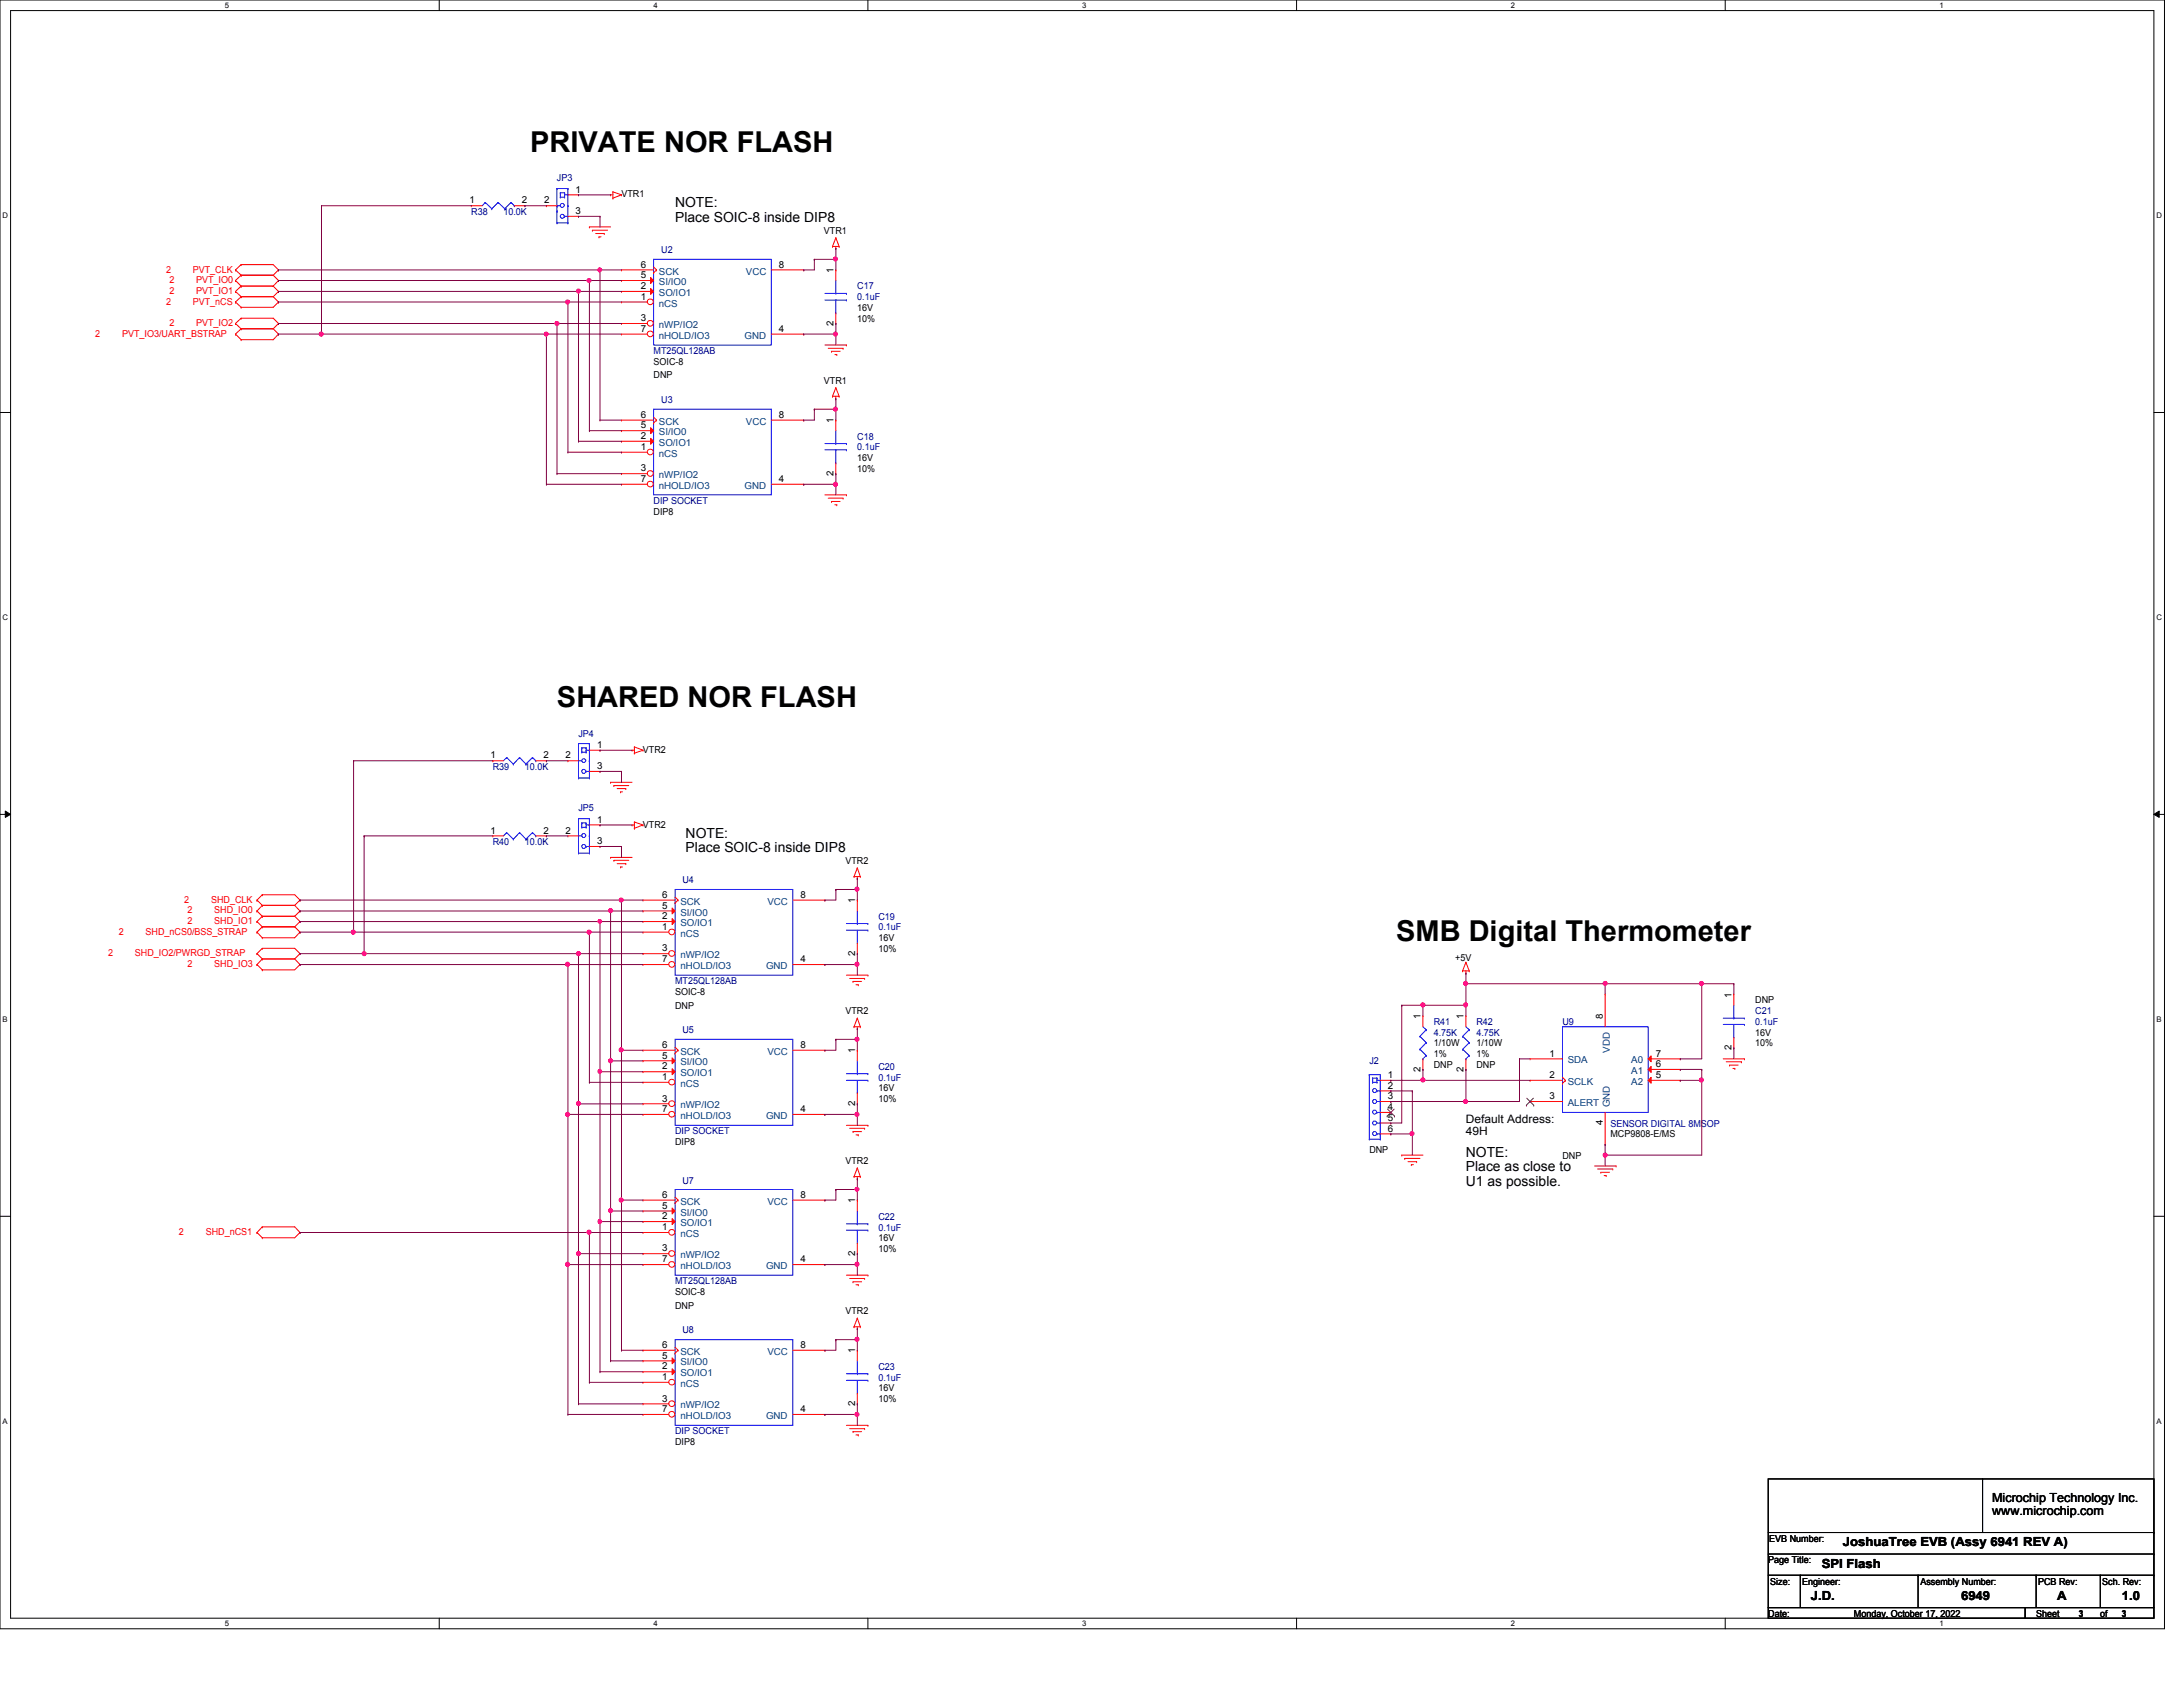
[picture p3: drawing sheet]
<svg xmlns="http://www.w3.org/2000/svg" width="279mm" height="216mm" viewBox="0 0 279 216" stroke-linecap="round" stroke-linejoin="round" font-family="sans-serif">
<defs><g id="words">
<g font-size="3.7">
<text x="67.9" y="19.5">PRIVATE NOR FLASH</text>
<text x="71.3" y="90.5">SHARED NOR FLASH</text>
<text x="178.7" y="120.4">SMB Digital Thermometer</text>
</g>
<g font-size="1.8">
<text x="86.4" y="26.5">NOTE:</text>
<text x="86.4" y="28.4">Place SOIC-8 inside DIP8</text>
<text x="87.8" y="107.2">NOTE:</text>
<text x="87.8" y="109">Place SOIC-8 inside DIP8</text>
<text x="187.6" y="148.1">NOTE:</text>
<text x="187.6" y="149.9">Place as close to</text>
<text x="187.6" y="151.7">U1 as possible.</text>
</g>
<g font-size="1.6">
<text x="235.9" y="197.9">JoshuaTree EVB (Assy 6941 REV A)</text>
<text x="255" y="192.2">Microchip Technology Inc.</text>
<text x="255" y="193.8">www.microchip.com</text>
<text x="233.2" y="200.7">SPI Flash</text>
<text x="231.8" y="204.8">J.D.</text>
<text x="251" y="204.8">6949</text>
<text x="263.3" y="204.8">A</text>
<text x="271.6" y="204.8">1.0</text>
</g>
<g font-size="1.5">
<text x="187.6" y="143.7">Default Address:</text>
<text x="187.6" y="145.2">49H</text>
</g>
<g font-size="1.2" fill="#000080">
<text x="71.3" y="23.2">JP3</text>
<text x="60.3" y="27.5">R38</text>
<text x="64.4" y="27.5">10.0K</text>
<text x="84.6" y="32.4">U2</text>
<text x="109.7" y="37">C17</text>
<text x="109.7" y="38.4">0.1uF</text>
<text x="83.7" y="45.3">MT25QL128AB</text>
<text x="84.6" y="51.6">U3</text>
<text x="109.7" y="56.3">C18</text>
<text x="109.7" y="57.6">0.1uF</text>
<text x="83.7" y="64.5">DIP SOCKET</text>
<text x="74" y="94.3">JP4</text>
<text x="63.1" y="98.5">R39</text>
<text x="67.2" y="98.5">10.0K</text>
<text x="74" y="103.8">JP5</text>
<text x="63.1" y="108.1">R40</text>
<text x="67.2" y="108.1">10.0K</text>
<text x="87.3" y="113">U4</text>
<text x="112.4" y="117.7">C19</text>
<text x="112.4" y="119.1">0.1uF</text>
<text x="86.4" y="125.9">MT25QL128AB</text>
<text x="183.5" y="131.1">R41</text>
<text x="189" y="131.1">R42</text>
<text x="200" y="131.1">U9</text>
<text x="224.7" y="129.8">C21</text>
<text x="224.7" y="131.1">0.1uF</text>
<text x="87.3" y="132.2">U5</text>
<text x="112.4" y="136.9">C20</text>
<text x="175.3" y="136.2">J2</text>
<text x="183.5" y="132.5">4.75K</text>
<text x="189" y="132.5">4.75K</text>
<text x="112.4" y="138.3">0.1uF</text>
<text x="86.4" y="145.2">DIP SOCKET</text>
<text x="206.1" y="144.2">SENSOR DIGITAL 8MSOP</text>
<text x="87.3" y="151.5">U7</text>
<text x="112.4" y="156.1">C22</text>
<text x="112.4" y="157.5">0.1uF</text>
<text x="86.4" y="164.3">MT25QL128AB</text>
<text x="87.3" y="170.6">U8</text>
<text x="112.4" y="175.3">C23</text>
<text x="112.4" y="176.7">0.1uF</text>
<text x="86.4" y="183.6">DIP SOCKET</text>
</g>
<g font-size="1.2">
<text x="60.1" y="26">1</text>
<text x="66.8" y="26">2</text>
<text x="69.6" y="26">2</text>
<text x="73.7" y="24.6">1</text>
<text x="73.7" y="27.4">3</text>
<text x="79.5" y="25.3">VTR1</text>
<text x="105.5" y="29.9">VTR1</text>
<text x="82" y="35.6">5</text>
<text x="82" y="34.2">6</text>
<text x="99.7" y="34.2">8</text>
<text x="106.7" y="34.9" transform="rotate(-90 106.7 34.9)">1</text>
<text x="82" y="37">2</text>
<text x="82" y="38.4">1</text>
<text x="82" y="41.1">3</text>
<text x="106.7" y="41.7" transform="rotate(-90 106.7 41.7)">2</text>
<text x="109.7" y="39.8">16V</text>
<text x="109.7" y="41.2">10%</text>
<text x="82" y="42.5">7</text>
<text x="83.7" y="46.7">SOIC-8</text>
<text x="99.7" y="42.5">4</text>
<text x="82" y="53.5">6</text>
<text x="83.7" y="48.4">DNP</text>
<text x="99.7" y="53.5">8</text>
<text x="105.5" y="49.1">VTR1</text>
<text x="82" y="54.8">5</text>
<text x="82" y="56.2">2</text>
<text x="82" y="57.6">1</text>
<text x="106.7" y="54.1" transform="rotate(-90 106.7 54.1)">1</text>
<text x="109.7" y="59">16V</text>
<text x="82" y="61.7">7</text>
<text x="82" y="60.3">3</text>
<text x="83.7" y="65.9">DIP8</text>
<text x="99.7" y="61.7">4</text>
<text x="106.7" y="60.9" transform="rotate(-90 106.7 60.9)">2</text>
<text x="109.7" y="60.4">10%</text>
<text x="76.4" y="95.7">1</text>
<text x="62.8" y="97.1">1</text>
<text x="69.6" y="97.1">2</text>
<text x="72.4" y="97.1">2</text>
<text x="76.4" y="98.4">3</text>
<text x="82.3" y="96.3">VTR2</text>
<text x="62.8" y="106.7">1</text>
<text x="69.6" y="106.7">2</text>
<text x="72.4" y="106.7">2</text>
<text x="76.4" y="105.3">1</text>
<text x="82.3" y="105.9">VTR2</text>
<text x="76.4" y="108">3</text>
<text x="108.2" y="110.6">VTR2</text>
<text x="84.8" y="116.3">5</text>
<text x="84.8" y="117.6">2</text>
<text x="84.8" y="119">1</text>
<text x="84.8" y="114.9">6</text>
<text x="102.4" y="114.9">8</text>
<text x="109.4" y="115.6" transform="rotate(-90 109.4 115.6)">1</text>
<text x="84.8" y="123.1">7</text>
<text x="84.8" y="121.8">3</text>
<text x="102.4" y="123.1">4</text>
<text x="109.4" y="122.3" transform="rotate(-90 109.4 122.3)">2</text>
<text x="112.4" y="120.4">16V</text>
<text x="112.4" y="121.8">10%</text>
<text x="186.3" y="122.9">+5V</text>
<text x="86.4" y="127.3">SOIC-8</text>
<text x="86.4" y="129.1">DNP</text>
<text x="108.2" y="129.8">VTR2</text>
<text x="181.8" y="130.4" transform="rotate(-90 181.8 130.4)">1</text>
<text x="187.3" y="130.4" transform="rotate(-90 187.3 130.4)">1</text>
<text x="205.1" y="130.4" transform="rotate(-90 205.1 130.4)">8</text>
<text x="221.6" y="127.7" transform="rotate(-90 221.6 127.7)">1</text>
<text x="224.7" y="128.4">DNP</text>
<text x="84.8" y="135.5">5</text>
<text x="84.8" y="136.9">2</text>
<text x="84.8" y="134.1">6</text>
<text x="102.4" y="134.1">8</text>
<text x="109.4" y="134.8" transform="rotate(-90 109.4 134.8)">1</text>
<text x="177.6" y="138">1</text>
<text x="181.8" y="137.2" transform="rotate(-90 181.8 137.2)">2</text>
<text x="183.5" y="133.9">1/10W</text>
<text x="183.5" y="135.3">1%</text>
<text x="183.5" y="136.7">DNP</text>
<text x="187.3" y="137.2" transform="rotate(-90 187.3 137.2)">2</text>
<text x="189" y="133.9">1/10W</text>
<text x="189" y="135.3">1%</text>
<text x="189" y="136.7">DNP</text>
<text x="198.3" y="135.2">1</text>
<text x="198.3" y="138">2</text>
<text x="211.9" y="135.2">7</text>
<text x="211.9" y="136.6">6</text>
<text x="211.9" y="138">5</text>
<text x="221.6" y="134.4" transform="rotate(-90 221.6 134.4)">2</text>
<text x="224.7" y="132.5">16V</text>
<text x="224.7" y="133.9">10%</text>
<text x="84.8" y="142.3">7</text>
<text x="84.8" y="138.2">1</text>
<text x="84.8" y="141">3</text>
<text x="102.4" y="142.3">4</text>
<text x="109.4" y="141.5" transform="rotate(-90 109.4 141.5)">2</text>
<text x="112.4" y="139.7">16V</text>
<text x="112.4" y="141">10%</text>
<text x="177.6" y="139.3">2</text>
<text x="177.6" y="140.7">3</text>
<text x="177.6" y="142.1">4</text>
<text x="177.6" y="143.4">5</text>
<text x="198.3" y="140.7">3</text>
<text x="86.4" y="146.5">DIP8</text>
<text x="108.2" y="149">VTR2</text>
<text x="175.3" y="147.6">DNP</text>
<text x="177.6" y="144.8">6</text>
<text x="200" y="148.3">DNP</text>
<text x="205.1" y="144" transform="rotate(-90 205.1 144)">4</text>
<text x="206.1" y="145.5">MCP9808-E/MS</text>
<text x="84.8" y="154.7">5</text>
<text x="84.8" y="153.3">6</text>
<text x="102.4" y="153.3">8</text>
<text x="109.4" y="154" transform="rotate(-90 109.4 154)">1</text>
<text x="84.8" y="156">2</text>
<text x="84.8" y="161.5">7</text>
<text x="84.8" y="157.4">1</text>
<text x="84.8" y="160.1">3</text>
<text x="102.4" y="161.5">4</text>
<text x="109.4" y="160.7" transform="rotate(-90 109.4 160.7)">2</text>
<text x="112.4" y="158.9">16V</text>
<text x="112.4" y="160.2">10%</text>
<text x="86.4" y="165.7">SOIC-8</text>
<text x="86.4" y="167.5">DNP</text>
<text x="84.8" y="173.9">5</text>
<text x="84.8" y="172.5">6</text>
<text x="102.4" y="172.5">8</text>
<text x="108.2" y="168.2">VTR2</text>
<text x="109.4" y="173.2" transform="rotate(-90 109.4 173.2)">1</text>
<text x="84.8" y="175.3">2</text>
<text x="84.8" y="176.6">1</text>
<text x="84.8" y="179.4">3</text>
<text x="109.4" y="180" transform="rotate(-90 109.4 180)">2</text>
<text x="112.4" y="178.1">16V</text>
<text x="112.4" y="179.5">10%</text>
<text x="84.8" y="180.7">7</text>
<text x="86.4" y="184.9">DIP8</text>
<text x="102.4" y="180.7">4</text>
<text x="226.4" y="197.4">EVB Number:</text>
<text x="226.3" y="200">Page Title:</text>
<text x="226.6" y="202.9">Size:</text>
<text x="230.7" y="202.9">Engineer:</text>
<text x="245.8" y="202.9">Assembly Number:</text>
<text x="260.9" y="202.9">PCB Rev:</text>
<text x="269.1" y="202.9">Sch. Rev:</text>
<text x="226.3" y="206.9">Date:</text>
<text x="237.3" y="206.9">Monday, October 17, 2022</text>
<text x="260.6" y="206.9">Sheet</text>
<text x="266.1" y="206.9">3</text>
<text x="268.8" y="206.9">of</text>
<text x="271.6" y="206.9">3</text>
</g>
<g font-size="1.2" fill="#f00">
<text x="21.3" y="34.9">2</text>
<text x="24.7" y="34.9">PVT_CLK</text>
<text x="21.3" y="39">2</text>
<text x="21.7" y="36.2">2</text>
<text x="21.7" y="37.6">2</text>
<text x="21.7" y="41.7">2</text>
<text x="24.7" y="39">PVT_nCS</text>
<text x="25.1" y="36.2">PVT_IO0</text>
<text x="25.1" y="37.6">PVT_IO1</text>
<text x="25.1" y="41.7">PVT_IO2</text>
<text x="12.2" y="43.1">2</text>
<text x="15.6" y="43.1">PVT_IO3/UART_BSTRAP</text>
<text x="15.2" y="119.6">2</text>
<text x="18.6" y="119.6">SHD_nCS0/BSS_STRAP</text>
<text x="23.6" y="115.5">2</text>
<text x="24" y="116.9">2</text>
<text x="24" y="118.3">2</text>
<text x="27" y="115.5">SHD_CLK</text>
<text x="27.4" y="116.9">SHD_IO0</text>
<text x="27.4" y="118.3">SHD_IO1</text>
<text x="13.8" y="122.4">2</text>
<text x="17.3" y="122.4">SHD_IO2/PWRGD_STRAP</text>
<text x="24" y="123.7">2</text>
<text x="27.4" y="123.7">SHD_IO3</text>
<text x="22.9" y="158">2</text>
<text x="26.3" y="158">SHD_nCS1</text>
</g>
<g font-size="1.2" fill="#004080">
<text x="84.3" y="35.1">SCK</text>
<text x="95.5" y="35.1">VCC</text>
<text x="84.3" y="36.5">SI/IO0</text>
<text x="84.3" y="37.9">SO/IO1</text>
<text x="84.3" y="39.2">nCS</text>
<text x="84.3" y="42">nWP/IO2</text>
<text x="84.3" y="43.3">nHOLD/IO3</text>
<text x="95.3" y="43.3">GND</text>
<text x="84.3" y="55.7">SI/IO0</text>
<text x="84.3" y="57.1">SO/IO1</text>
<text x="84.3" y="58.5">nCS</text>
<text x="84.3" y="54.4">SCK</text>
<text x="95.5" y="54.4">VCC</text>
<text x="84.3" y="62.6">nHOLD/IO3</text>
<text x="84.3" y="61.2">nWP/IO2</text>
<text x="95.3" y="62.6">GND</text>
<text x="87.1" y="117.2">SI/IO0</text>
<text x="87.1" y="118.5">SO/IO1</text>
<text x="87.1" y="119.9">nCS</text>
<text x="87.1" y="115.8">SCK</text>
<text x="98.2" y="115.8">VCC</text>
<text x="87.1" y="124">nHOLD/IO3</text>
<text x="87.1" y="122.6">nWP/IO2</text>
<text x="98" y="124">GND</text>
<text x="87.1" y="136.4">SI/IO0</text>
<text x="87.1" y="137.8">SO/IO1</text>
<text x="87.1" y="135">SCK</text>
<text x="98.2" y="135">VCC</text>
<text x="200.7" y="136.1">SDA</text>
<text x="206" y="134.7" transform="rotate(-90 206 134.7)">VDD</text>
<text x="208.8" y="136.1">A0</text>
<text x="208.8" y="137.5">A1</text>
<text x="87.1" y="143.2">nHOLD/IO3</text>
<text x="87.1" y="139.1">nCS</text>
<text x="87.1" y="141.9">nWP/IO2</text>
<text x="98" y="143.2">GND</text>
<text x="200.7" y="138.9">SCLK</text>
<text x="200.7" y="141.6">ALERT</text>
<text x="206" y="141.7" transform="rotate(-90 206 141.7)">GND</text>
<text x="208.8" y="138.9">A2</text>
<text x="87.1" y="155.6">SI/IO0</text>
<text x="87.1" y="154.2">SCK</text>
<text x="98.2" y="154.2">VCC</text>
<text x="87.1" y="156.9">SO/IO1</text>
<text x="87.1" y="158.3">nCS</text>
<text x="87.1" y="161">nWP/IO2</text>
<text x="87.1" y="162.4">nHOLD/IO3</text>
<text x="98" y="162.4">GND</text>
<text x="87.1" y="173.4">SCK</text>
<text x="98.2" y="173.4">VCC</text>
<text x="87.1" y="174.8">SI/IO0</text>
<text x="87.1" y="176.1">SO/IO1</text>
<text x="87.1" y="177.5">nCS</text>
<text x="87.1" y="181.6">nHOLD/IO3</text>
<text x="87.1" y="180.3">nWP/IO2</text>
<text x="98" y="181.6">GND</text>
</g>
<g font-size="1">
<text x="28.8" y="1">5</text>
<text x="83.7" y="1">4</text>
<text x="138.5" y="1">3</text>
<text x="193.4" y="1">2</text>
<text x="248.2" y="1">1</text>
<text x=".3" y="27.9">D</text>
<text x="276" y="27.9">D</text>
<text x=".3" y="79.4">C</text>
<text x="276" y="79.4">C</text>
<text x=".3" y="130.8">B</text>
<text x="276" y="130.8">B</text>
<text x=".3" y="182.2">A</text>
<text x="276" y="182.2">A</text>
<text x="28.8" y="208.1">5</text>
<text x="83.7" y="208.1">4</text>
<text x="138.5" y="208.1">3</text>
<text x="193.4" y="208.1">2</text>
<text x="248.2" y="208.1">1</text>
</g>
</g></defs>
<path d="M0 0h277v208.4h-277zM1.4 1.4h274.3v205.7h-274.3z" fill="none" stroke="#000" stroke-width=".13"/>
<g fill="#fff">
<path d="M28.8 .1h.5v1.1h-.5z"/>
<path d="M28.8 207.2h.5v1.1h-.5z"/>
</g>
<path d="M56.2 0v1.4M56.2 207.1v1.3" fill="none" stroke="#000" stroke-width=".13"/>
<g fill="#fff">
<path d="M83.7 .1h.5v1.1h-.5z"/>
<path d="M83.7 207.2h.5v1.1h-.5z"/>
</g>
<path d="M111.1 0v1.4M111.1 207.1v1.3" fill="none" stroke="#000" stroke-width=".13"/>
<g fill="#fff">
<path d="M138.5 .1h.6v1.1h-.6z"/>
<path d="M138.5 207.2h.6v1.1h-.6z"/>
</g>
<path d="M165.9 0v1.4M165.9 207.1v1.3" fill="none" stroke="#000" stroke-width=".13"/>
<g fill="#fff">
<path d="M193.4 .1h.5v1.1h-.5z"/>
<path d="M193.4 207.2h.5v1.1h-.5z"/>
</g>
<path d="M220.8 0v1.4M220.8 207.1v1.3" fill="none" stroke="#000" stroke-width=".13"/>
<g fill="#fff">
<path d="M248.2 .1h.6v1.1h-.6z"/>
<path d="M248.2 207.2h.6v1.1h-.6z"/>
<path d="M.3 27.1h.8v1.1h-.8z"/>
<path d="M276 27.1h.7v1.1h-.7z"/>
<path d="M.3 78.5h.8v1.1h-.8z"/>
<path d="M276 78.5h.7v1.1h-.7z"/>
</g>
<path d="M0 52.8h1.4M275.7 52.8h1.3" fill="none" stroke="#000" stroke-width=".13"/>
<g fill="#fff">
<path d="M.3 129.9h.7v1.1h-.7z"/>
<path d="M276 129.9h.6v1.1h-.6z"/>
</g>
<path d="M0 104.2h1.4M.7 103.8l.7 .4-.7 .4zM275.7 104.2l.7-.4v.8zM275.7 104.2h1.3" fill="none" stroke="#000" stroke-width=".13"/>
<path d="M.7 103.8l.7 .4-.7 .4zM275.7 104.2l.7-.4v.8z" fill="#000"/>
<g fill="#fff">
<path d="M.3 181.4h.7v1.1h-.7z"/>
<path d="M276 181.4h.6v1.1h-.6z"/>
</g>
<g fill="none" stroke="#000" stroke-width=".13">
<path d="M0 155.7h1.4M275.7 155.7h1.3M226.3 189.3h49.4v16.4h-49.4zM226.3 198.9h49.4M226.3 196.1h49.4M253.7 189.3h.1M253.7 189.3v6.8M275.7 198.9h.1M275.7 196.1h.1M226.3 205.7h32.9v1.4h-32.9zM226.3 201.6h49.4M230.4 201.6h.1"/>
<path d="M230.4 201.6v4.1M245.5 201.6h.1M245.5 201.6v4.1M259.2 205.7h16.5v1.4h-16.5zM260.6 201.6h.1M260.6 201.6v4.1M268.8 201.6h.1M268.8 201.6v4.1M275.7 201.6h.1"/>
</g>
<g fill="none" stroke="#f00" stroke-width=".13">
<path d="M30.1 34.5h.1M30.1 35.9h.1M30.1 37.3h.1M30.1 38.7h.1M30.1 34.5l.8 .7M30.1 35.9l.8 .7M30.1 37.3l.8 .7M30.1 38.7l.8 .6M30.9 33.9h.1M30.9 35.2h.1M30.9 36.6h.1M30.9 38h.1"/>
<path d="M30.9 39.3h.1M30.9 33.9l-.8 .6M30.9 33.9h4.1l.6 .6M30.9 35.2h4.1M30.9 35.2l-.8 .7M30.9 36.6h4.1M30.9 36.6l-.8 .7M30.9 38h4.1M30.9 38l-.8 .7M35 35.2l.6 .7M35 36.6l.6 .7M35 38l.6 .7"/>
<path d="M35.6 34.5h.1M35.6 35.9h.1M35.6 37.3h.1M35.6 38.7h.1M35.6 34.5l-.6 .7M35.6 35.9l-.6 .7M35.6 37.3l-.6 .7M35.6 38.7l-.6 .6h-4.1M60.3 26.3h.1M60.3 26.3h1.4M65.8 26.3h1.4M67.2 26.3h.1"/>
<path d="M69.9 26.3h.1M69.9 26.3h1.4M72.7 24.9h1.3M72.7 27.7h1.3M74 24.9h.1M74 27.7h.1M75.4 29h.1M75.4 29h2.7M75.8 29.5h.1M75.8 29.5h2M76.2 29.9h1.1M76.7 30.3h.1"/>
<path d="M76.7 30.3h.2M77.3 29.9h.1M78.1 24.9h.1M78.1 24.9h.3M78.4 24.6h.1M78.4 25.4h.1M78.4 24.6v.8M78.4 24.6l1.1 .3M79.5 24.9h.1M79.5 24.9l-1.1 .5M106.6 31.5h.1M106.6 31.5h.8"/>
<path d="M107 31.8h.1M107 30.4h.1M107 31.5v.3M107 30.4l-.4 1.1M107 30.4l.4 1.1M107.4 31.5h.1M30.1 41.4h.1M30.1 42.8h.1M30.1 41.4l.8 .7M30.1 42.8l.8 .7M30.9 40.7h.1M30.9 42.1h.1"/>
<path d="M30.9 43.5h.1M30.9 40.7l-.8 .7M30.9 40.7h4.1l.6 .7M30.9 42.1h4.1M30.9 42.1l-.8 .7M35 42.1l.6 .7M35.6 41.4h.1M35.6 42.8h.1M35.6 41.4l-.6 .7M35.6 42.8l-.6 .7h-4.1M105.6 44.2h2.7M106 44.6h1.9"/>
<path d="M106.4 45h.1M106.4 45h1.1M106.6 50.7h.1M106.6 50.7h.8M106.8 45.4h.3M107 51h.1M107 49.6h.1M107 50.7v.3M107 49.6l-.4 1.1M107 49.6l.4 1.1M107.1 45.4h.1M107.4 50.7h.1"/>
<path d="M107.9 44.6h.1M108.3 44.2h.1M105.6 63.3h2.7M106 63.8h1.9M106.4 64.2h.1M106.4 64.2h1.1M106.8 64.6h.3M107.1 64.6h.1M107.9 63.8h.1M108.3 63.3h.1M72.7 97.4h.1M72.7 97.4h1.3"/>
<path d="M75.4 96h1.4M75.4 98.7h1.4M76.8 96h.1M76.8 98.7h.1M80.9 96h.1M80.9 96h.3M81.2 95.6h.1M81.2 96.4h.1M81.2 95.6v.8M81.2 95.6l1.1 .4M82.3 96h.1M82.3 96l-1.1 .4"/>
<path d="M32.9 115.2h.1M32.9 116.6h.1M32.9 117.9h.1M32.9 119.3h.1M32.9 115.2l.7 .7M32.9 116.6l.7 .7M32.9 117.9l.7 .7M32.9 119.3l.7 .7M33.6 114.5h.1M33.6 115.9h.1M33.6 117.3h.1M33.6 118.6h.1"/>
<path d="M33.6 114.5l-.7 .7M33.6 114.5h4.1l.7 .7M33.6 115.9h4.1M33.6 115.9l-.7 .7M33.6 117.3h4.1M33.6 117.3l-.7 .6M33.6 118.6h4.1M33.6 118.6l-.7 .7M37.7 115.9l.7 .7M37.7 117.3l.7 .6M37.7 118.6l.7 .7M38.4 115.2h.1"/>
<path d="M38.4 116.6h.1M38.4 117.9h.1M38.4 119.3h.1M38.4 115.2l-.7 .7M38.4 116.6l-.7 .7M38.4 117.9l-.7 .7M38.4 119.3l-.7 .7h-4.1M78.1 109.7h.1M78.1 100.1h.1M78.1 109.7h2.8M78.1 100.1h2.8M78.6 110.1h.1"/>
<path d="M78.6 100.5h.1M78.6 110.1h1.9M78.6 100.5h1.9M79 110.5h1.1M79 100.9h1.1M79.4 111h.1M79.4 101.3h.1M79.4 111h.3M79.4 101.3h.3M80.1 110.5h.1M80.1 100.9h.1M80.9 105.6h.1"/>
<path d="M80.9 105.6h.3M81.2 105.2h.1M81.2 106h.1M81.2 105.2v.8M81.2 105.2l1.1 .4M82.3 105.6h.1M82.3 105.6l-1.1 .4M109.3 112.2h.1M109.3 112.2h.8M109.7 112.4h.1M109.7 111.1h.1M109.7 112.2v.2"/>
<path d="M109.7 111.1l-.4 1.1M109.7 111.1l.4 1.1M110.1 112.2h.1M32.9 122h.1M32.9 123.4h.1M32.9 122l.7 .7M32.9 123.4l.7 .7M33.6 121.4h.1M33.6 122.7h.1M33.6 124.1h.1M33.6 120h.1M33.6 121.4h4.1l.7 .6"/>
<path d="M33.6 121.4l-.7 .6M33.6 122.7h4.1M33.6 122.7l-.7 .7M37.7 122.7l.7 .7M38.4 122h.1M38.4 123.4h.1M38.4 122l-.7 .7M38.4 123.4l-.7 .7h-4.1M108.3 124.8h2.8M108.8 125.2h1.9M109.2 125.6h.1M109.2 125.6h1.1"/>
<path d="M109.3 131.4h.1M109.3 131.4h.8M109.6 126h.3M109.7 131.7h.1M109.7 130.3h.1M109.7 131.4v.3M109.7 130.3l-.4 1.1M109.7 130.3l.4 1.1M109.9 126h.1M110.1 131.4h.1M110.7 125.2h.1M111.1 124.8h.1"/>
<path d="M187.2 124.2h.1M187.2 124.2h.8M187.6 124.5h.1M187.6 123.1h.1M187.6 124.2v.3M187.6 123.1l-.4 1.1M187.6 123.1l.4 1.1M188 124.2h.1M220.6 135.5h2.7M220.9 135.9h2M221.4 136.3h.1M221.4 136.3h1.1"/>
<path d="M221.8 136.7h.2M221.9 127.3h.1M221.9 134.1h.1M221.9 127.3v1.4M221.9 132.8v1.3M222 136.7h.1M222.9 135.9h.1M223.3 135.5h.1M32.9 157.7h.1M32.9 157.7l.7 .7M33.6 157h.1M33.6 158.4h.1"/>
<path d="M33.6 157l-.7 .7M33.6 157h4.1l.7 .7M38.4 157.7h.1M38.4 157.7l-.7 .7h-4.1M108.3 144h2.8M108.8 144.4h1.9M109.2 144.8h.1M109.2 144.8h1.1M109.3 150.6h.1M109.3 150.6h.8M109.6 145.2h.3M109.7 150.9h.1"/>
<path d="M109.7 149.5h.1M109.7 150.6v.3M109.7 149.5l-.4 1.1M109.7 149.5l.4 1.1M109.9 145.2h.1M110.1 150.6h.1M110.7 144.4h.1M111.1 144h.1M179.4 147.8h.1M179.4 147.8h2.7M179.8 148.3h.1M179.8 148.3h1.9"/>
<path d="M180.2 148.7h1.1M180.6 149.1h.1M180.6 149.1h.3M181.3 148.7h.1M204.1 149.2h2.7M204.5 149.6h1.9M204.9 150h.1M204.9 150h1.1M205.3 150.5h.3M205.6 150.5h.1M206.4 149.6h.1M206.8 149.2h.1"/>
<path d="M108.3 163.2h2.8M108.8 163.6h1.9M109.2 164h.1M109.2 164h1.1M109.3 169.8h.1M109.3 169.8h.8M109.6 164.4h.3M109.7 170.1h.1M109.7 168.7h.1M109.7 169.8v.3M109.7 168.7l-.4 1.1M109.7 168.7l.4 1.1"/>
<path d="M109.9 164.4h.1M110.1 169.8h.1M110.7 163.6h.1M111.1 163.2h.1M108.3 182.4h2.8M108.8 182.8h1.9M109.2 183.2h.1M109.2 183.2h1.1M109.6 183.6h.3M109.9 183.6h.1M110.7 182.8h.1M111.1 182.4h.1"/>
</g>
<g fill="none" stroke="#00f" stroke-width=".13">
<path d="M62.1 25.9h.1M62.1 25.9l-.4 .4M62.1 25.9l.8 .8M62.9 26.7h.1M63.8 25.9h.1M63.8 25.9l-.9 .8M63.8 25.9l.8 .8M64.6 26.7h.1M65.4 25.9h.1M65.4 25.9l-.8 .8M65.4 25.9l.4 .4M65.8 26.3h.1"/>
<path d="M71.3 24.1h.1M71.3 28.5h.1M71.3 27h.1M71.3 26.3h.1M71.3 24.1h1.4M71.3 24.1v4.4M71.3 28.5h1.4M71.3 26.3h.4M71.7 25.2h.1M71.7 24.7h.1M71.7 24.7h.6M71.7 25.2h.6"/>
<path d="M71.7 24.7v.5M72.3 24.7h.1M72.3 25.2h.1M72.3 27.7h.1M72.3 24.9h.4M72.3 24.7v.5M72.3 27.7h.4M72.7 24.1h.1M72.7 28.5h.1M72.7 26.3h.1M72.7 24.9h.1M72.7 24.1v4.4"/>
<path d="M83.7 33.2h15v11h-15zM74 95.2h.1M74 99.6h.1M74 98h.1M74 97.4h.1M74 95.2h1.4M74 95.2v4.4M74 99.6h1.4M74 97.4h.5M74.5 96.3h.1M74.5 95.7h.1M74.5 95.7h.5"/>
<path d="M74.5 96.3h.5M74.5 95.7v.6M75 95.7h.1M75 96.3h.1M75 98.7h.1M75 96h.4M75 95.7v.6M75 98.7h.4M75.4 95.2h.1M75.4 99.6h.1M75.4 97.4h.1M75.4 96h.1"/>
<path d="M75.4 95.2v4.4M220.6 130.3h2.7M220.6 131.1h2.7M221.9 132.8h.1M221.9 130.3h.1M221.9 128.7v1.6M221.9 131.1v1.7M223.3 130.3h.1M223.3 131.1h.1"/>
<circle cx="72" cy="27.7" r=".26"/>
<circle cx="72" cy="26.3" r=".26"/>
<circle cx="74.7" cy="98.7" r=".26"/>
<circle cx="74.7" cy="97.3" r=".25"/>
</g>
<path d="M83.3 35.5l.4 .4-.4 .4z" fill="#f00"/>
<path d="M79.5 35.9h.1M79.5 35.9h4.2M83.3 35.5l.4 .4-.4 .4z" fill="none" stroke="#f00" stroke-width=".13"/>
<path d="M83.3 36.9l.4 .4-.4 .4z" fill="#f00"/>
<path d="M79.5 37.3h.1M79.5 37.3h4.2M83.3 36.9l.4 .4-.4 .4z" fill="none" stroke="#f00" stroke-width=".13"/>
<circle cx="83.2" cy="42.7" r=".37" fill="#fff"/>
<g fill="none" stroke="#f00" stroke-width=".13">
<path d="M98.7 34.5h4.2M102.9 34.5h.1M79.5 42.8h.1M79.5 42.8h3.3M98.7 42.8h4.2M102.9 42.8h.1"/>
<circle cx="83.2" cy="42.7" r=".37"/>
</g>
<circle cx="83.2" cy="38.6" r=".37" fill="#fff"/>
<g fill="none" stroke="#f00" stroke-width=".13">
<path d="M79.5 38.7h.1M79.5 34.5h.1M79.5 38.7h3.3M79.5 34.5h4.2M83.7 34.9h.1M83.7 34.2l.3 .3M84 34.5h.1M84 34.5l-.3 .4"/>
<circle cx="83.2" cy="38.6" r=".37"/>
</g>
<circle cx="83.2" cy="41.4" r=".37" fill="#fff"/>
<g fill="none" stroke="#f00" stroke-width=".13">
<path d="M79.5 41.4h.1M79.5 41.4h3.3"/>
<circle cx="83.2" cy="41.4" r=".37"/>
</g>
<path d="M83.7 52.4h15v10.9h-15z" fill="none" stroke="#00f" stroke-width=".13"/>
<path d="M83.3 54.7l.4 .4-.4 .4z" fill="#f00"/>
<path d="M79.5 55.1h.1M79.5 55.1h4.2M83.3 54.7l.4 .4-.4 .4z" fill="none" stroke="#f00" stroke-width=".13"/>
<path d="M83.3 56.1l.4 .4-.4 .4z" fill="#f00"/>
<path d="M79.5 56.5h.1M79.5 56.5h4.2M83.3 56.1l.4 .4-.4 .4z" fill="none" stroke="#f00" stroke-width=".13"/>
<circle cx="83.2" cy="61.9" r=".37" fill="#fff"/>
<g fill="none" stroke="#f00" stroke-width=".13">
<path d="M98.7 53.8h4.2M102.9 53.8h.1M79.5 62h.1M79.5 62h3.3M98.7 62h4.2M102.9 62h.1"/>
<circle cx="83.2" cy="61.9" r=".37"/>
</g>
<circle cx="83.2" cy="57.8" r=".37" fill="#fff"/>
<g fill="none" stroke="#f00" stroke-width=".13">
<path d="M79.5 57.9h.1M79.5 53.8h.1M79.5 57.9h3.3M79.5 53.8h4.2M83.7 54.1h.1M83.7 53.4l.3 .4M84 53.8h.1M84 53.8l-.3 .3"/>
<circle cx="83.2" cy="57.8" r=".37"/>
</g>
<circle cx="83.2" cy="60.6" r=".37" fill="#fff"/>
<g fill="none" stroke="#f00" stroke-width=".13">
<path d="M79.5 60.6h.1M79.5 60.6h3.3M63.1 97.4h.1M63.1 97.4h1.3M68.6 97.4h1.3M69.9 97.4h.1M195.8 135.5h.1M195.8 138.3h.1M195.8 135.5h4.2M195.8 138.3h4.2M200 138.6h.1M200 137.9l.4 .4"/>
<path d="M200.4 138.3h.1M200.4 138.3l-.4 .3M205.4 127.3h.1M205.4 127.3v4.1M195.8 141h.1M195.8 141h4.2M205.4 146.5h.1M205.4 142.4v4.1"/>
<circle cx="83.2" cy="60.6" r=".37"/>
</g>
<g fill="none" stroke="#00f" stroke-width=".13">
<path d="M64.9 96.9h.1M64.9 96.9l-.5 .5M64.9 96.9l.8 .9M65.7 97.8h.1M66.5 96.9h.1M66.5 96.9l-.8 .9M66.5 96.9l.8 .9M67.3 97.8h.1M68.2 96.9h.1M68.2 96.9l-.9 .9M68.2 96.9l.4 .5M68.6 97.4h.1"/>
<path d="M200 131.4h10.9v11h-10.9z"/>
</g>
<path d="M195.4 141.4h.1M195.4 140.5l.9 .9M196.3 140.5l-.9 .9M196.3 141.4h.1" fill="none" stroke="#804000" stroke-width=".13"/>
<path d="M210.9 135.5l.4-.4v.8z" fill="#f00"/>
<path d="M210.9 135.5l.4-.4v.8zM210.9 135.5h4.2M215.1 135.5h.1" fill="none" stroke="#f00" stroke-width=".13"/>
<path d="M210.9 136.9l.4-.4v.7z" fill="#f00"/>
<path d="M210.9 136.9l.4-.4v.7zM210.9 136.9h4.2M215.1 136.9h.1" fill="none" stroke="#f00" stroke-width=".13"/>
<path d="M210.9 138.3l.4-.4v.7z" fill="#f00"/>
<path d="M107 53.8h.1M107 53.8v1.3M107 59.2v1.4M107 60.6h.1M210.9 138.3l.4-.4v.7zM210.9 138.3h4.2M215.1 138.3h.1" fill="none" stroke="#f00" stroke-width=".13"/>
<path d="M105.6 56.8h2.7M105.6 57.6h2.7M107 59.2h.1M107 56.8h.1M107 55.1v1.7M107 57.6v1.6M108.3 56.8h.1M108.3 57.6h.1M86.4 152.2h15.1v11h-15.1z" fill="none" stroke="#00f" stroke-width=".13"/>
<path d="M86 154.6l.4 .4-.4 .4z" fill="#f00"/>
<path d="M82.3 155h.1M82.3 155h4.1M86 154.6l.4 .4-.4 .4z" fill="none" stroke="#f00" stroke-width=".13"/>
<path d="M86 156l.4 .3-.4 .4z" fill="#f00"/>
<path d="M82.3 156.3h.1M82.3 156.3h4.1M86 156l.4 .3-.4 .4z" fill="none" stroke="#f00" stroke-width=".13"/>
<circle cx="86" cy="161.8" r=".37" fill="#fff"/>
<g fill="none" stroke="#f00" stroke-width=".13">
<path d="M101.5 153.6h4.1M105.6 153.6h.1M82.3 161.8h.1M82.3 161.8h3.3M101.5 161.8h4.1M105.6 161.8h.1"/>
<circle cx="86" cy="161.8" r=".37"/>
</g>
<circle cx="86" cy="157.7" r=".37" fill="#fff"/>
<g fill="none" stroke="#f00" stroke-width=".13">
<path d="M82.3 157.7h.1M82.3 153.6h.1M82.3 157.7h3.3M82.3 153.6h4.1M86.4 154h.1M86.4 153.2l.4 .4M86.8 153.6h.1M86.8 153.6l-.4 .4"/>
<circle cx="86" cy="157.7" r=".37"/>
</g>
<circle cx="86" cy="160.4" r=".37" fill="#fff"/>
<g fill="none" stroke="#f00" stroke-width=".13">
<path d="M82.3 160.4h.1M82.3 160.4h3.3"/>
<circle cx="86" cy="160.4" r=".37"/>
</g>
<path d="M86.4 133h15.1v11h-15.1z" fill="none" stroke="#00f" stroke-width=".13"/>
<path d="M86 135.4l.4 .4-.4 .3z" fill="#f00"/>
<path d="M82.3 135.8h.1M82.3 135.8h4.1M86 135.4l.4 .4-.4 .3z" fill="none" stroke="#f00" stroke-width=".13"/>
<path d="M86 136.8l.4 .4-.4 .3z" fill="#f00"/>
<path d="M82.3 137.2h.1M82.3 137.2h4.1M86 136.8l.4 .4-.4 .3z" fill="none" stroke="#f00" stroke-width=".13"/>
<circle cx="86" cy="142.6" r=".37" fill="#fff"/>
<g fill="none" stroke="#f00" stroke-width=".13">
<path d="M101.5 134.4h4.1M105.6 134.4h.1M82.3 142.6h.1M82.3 142.6h3.3M101.5 142.6h4.1M105.6 142.6h.1"/>
<circle cx="86" cy="142.6" r=".37"/>
</g>
<circle cx="86" cy="138.5" r=".37" fill="#fff"/>
<g fill="none" stroke="#f00" stroke-width=".13">
<path d="M82.3 138.5h.1M82.3 134.4h.1M82.3 138.5h3.3M82.3 134.4h4.1M86.4 134.8h.1M86.4 134l.4 .4M86.8 134.4h.1M86.8 134.4l-.4 .4"/>
<circle cx="86" cy="138.5" r=".37"/>
</g>
<circle cx="86" cy="141.2" r=".37" fill="#fff"/>
<g fill="none" stroke="#f00" stroke-width=".13">
<path d="M82.3 141.3h.1M82.3 141.3h3.3"/>
<circle cx="86" cy="141.2" r=".37"/>
</g>
<path d="M86.4 171.4h15.1v11h-15.1z" fill="none" stroke="#00f" stroke-width=".13"/>
<path d="M86 173.8l.4 .4-.4 .3z" fill="#f00"/>
<path d="M82.3 174.2h.1M82.3 174.2h4.1M86 173.8l.4 .4-.4 .3z" fill="none" stroke="#f00" stroke-width=".13"/>
<path d="M86 175.2l.4 .4-.4 .3z" fill="#f00"/>
<path d="M82.3 175.6h.1M82.3 175.6h4.1M86 175.2l.4 .4-.4 .3z" fill="none" stroke="#f00" stroke-width=".13"/>
<circle cx="86" cy="181" r=".37" fill="#fff"/>
<g fill="none" stroke="#f00" stroke-width=".13">
<path d="M101.5 172.8h4.1M105.6 172.8h.1M82.3 181h.1M82.3 181h3.3M101.5 181h4.1M105.6 181h.1"/>
<circle cx="86" cy="181" r=".37"/>
</g>
<circle cx="86" cy="176.9" r=".37" fill="#fff"/>
<g fill="none" stroke="#f00" stroke-width=".13">
<path d="M82.3 176.9h.1M82.3 172.8h.1M82.3 176.9h3.3M82.3 172.8h4.1M86.4 173.2h.1M86.4 172.4l.4 .4M86.8 172.8h.1M86.8 172.8l-.4 .4"/>
<circle cx="86" cy="176.9" r=".37"/>
</g>
<circle cx="86" cy="179.6" r=".37" fill="#fff"/>
<g fill="none" stroke="#f00" stroke-width=".13">
<path d="M82.3 179.7h.1M82.3 179.7h3.3"/>
<circle cx="86" cy="179.6" r=".37"/>
</g>
<path d="M86.4 113.8h15.1v11h-15.1z" fill="none" stroke="#00f" stroke-width=".13"/>
<path d="M86 116.2l.4 .4-.4 .4z" fill="#f00"/>
<path d="M82.3 116.6h.1M82.3 116.6h4.1M86 116.2l.4 .4-.4 .4z" fill="none" stroke="#f00" stroke-width=".13"/>
<path d="M86 117.6l.4 .3-.4 .4z" fill="#f00"/>
<path d="M82.3 117.9h.1M82.3 117.9h4.1M86 117.6l.4 .3-.4 .4z" fill="none" stroke="#f00" stroke-width=".13"/>
<circle cx="86" cy="123.4" r=".37" fill="#fff"/>
<g fill="none" stroke="#f00" stroke-width=".13">
<path d="M101.5 115.2h4.1M105.6 115.2h.1M82.3 123.4h.1M82.3 123.4h3.3M101.5 123.4h4.1M105.6 123.4h.1"/>
<circle cx="86" cy="123.4" r=".37"/>
</g>
<circle cx="86" cy="119.3" r=".37" fill="#fff"/>
<g fill="none" stroke="#f00" stroke-width=".13">
<path d="M82.3 119.3h.1M82.3 115.2h.1M82.3 119.3h3.3M82.3 115.2h4.1M86.4 115.6h.1M86.4 114.8l.4 .4M86.8 115.2h.1M86.8 115.2l-.4 .4"/>
<circle cx="86" cy="119.3" r=".37"/>
</g>
<circle cx="86" cy="122" r=".37" fill="#fff"/>
<g fill="none" stroke="#f00" stroke-width=".13">
<path d="M107 34.5h.1M107 34.5v1.4M107 41.4h.1M107 40v1.4M63.1 107h.1M63.1 107h1.3M68.6 107h1.3M69.9 107h.1M72.7 107h.1M72.7 107h1.3M75.4 105.6h1.4M75.4 108.3h1.4"/>
<path d="M76.8 105.6h.1M76.8 108.3h.1M109.7 115.2h.1M109.7 115.2v1.4M82.3 122h.1M82.3 122h3.3M109.7 122h.1M109.7 134.4h.1M109.7 120.7v1.3M109.7 134.4v1.4M109.7 139.9v1.4M176.7 138.3h1.3"/>
<path d="M176.7 139.6h1.3M178 138.3h.1M178 139.6h.1M182.1 130h.1M182.1 136.9h.1M182.1 130v1.4M182.1 135.5v1.4M187.6 130h.1M187.6 136.9h.1M187.6 130v1.4M187.6 135.5v1.4M109.7 153.6h.1"/>
<path d="M109.7 141.3h.1M109.7 153.6v1.4M109.7 159.1v1.3M176.7 141h1.3M176.7 142.4h1.3M176.7 143.7h1.3M176.7 145.1h1.3M178 141h.1M178 142.4h.1M178 143.7h.1M178 145.1h.1M109.7 160.4h.1"/>
<path d="M109.7 172.8h.1M109.7 179.7h.1M109.7 172.8v1.4M109.7 178.3v1.4"/>
<circle cx="86" cy="122" r=".37"/>
</g>
<g fill="none" stroke="#00f" stroke-width=".13">
<path d="M105.6 37.5h2.7M105.6 38.4h2.7M107 37.5h.1M107 35.9v1.6M107 38.4v1.6M108.3 37.5h.1M108.3 38.4h.1M107 40h.1M64.9 106.6h.1M64.9 106.6l-.5 .4M64.9 106.6l.8 .8M65.7 107.4h.1"/>
<path d="M66.5 106.6h.1M66.5 106.6l-.8 .8M66.5 106.6l.8 .8M67.3 107.4h.1M68.2 106.6h.1M68.2 106.6l-.9 .8M68.2 106.6l.4 .4M68.6 107h.1M74 104.8h.1M74 109.2h.1M74 107.7h.1M74 107h.1"/>
<path d="M74 104.8h1.4M74 104.8v4.4M74 109.2h1.4M74 107h.5M74.5 105.9h.1M74.5 105.3h.1M74.5 105.3h.5M74.5 105.9h.5M74.5 105.3v.6M75 105.3h.1M75 105.9h.1M75 108.3h.1"/>
<path d="M75 105.6h.4M75 105.3v.6M75 108.3h.4M75.4 104.8h.1M75.4 109.2h.1M75.4 107h.1M75.4 105.6h.1M75.4 104.8v4.4M108.3 118.2h2.8M108.3 119h2.8M109.7 118.2h.1M109.7 116.6v1.6"/>
<path d="M109.7 119v1.7M111.1 118.2h.1M111.1 119h.1M108.3 138.3h2.8M108.3 137.4h2.8M109.7 120.7h.1M109.7 139.9h.1M109.7 137.4h.1M109.7 135.8v1.6M109.7 138.3v1.6M111.1 137.4h.1M111.1 138.3h.1"/>
<path d="M175.3 137.5h.1M175.3 137.5h1.4v8.3M175.3 137.5v8.3M175.7 138h.1M175.7 138.5h.1M175.7 138h.5M175.7 138v.5M175.7 138.5h.5M176.2 139.6h.1M176.2 138h.1M176.2 138.5h.1M176.2 139.6h.5"/>
<path d="M176.2 138.3h.5M176.2 138v.5M176.7 138.3h.1M181.7 132.6h.1M181.7 134.3h.1M181.7 132.6l.8 .8M181.7 134.3l.8 .8M182.1 135.5h.1M182.1 131.4l.4 .4M182.5 131.8h.1M182.5 133.4h.1M182.5 135.1h.1"/>
<path d="M182.5 131.8l-.8 .8M182.5 133.4l-.8 .9M182.5 135.1l-.4 .4M187.2 132.6h.1M187.2 134.3h.1M187.2 132.6l.8 .8M187.2 134.3l.8 .8M187.6 135.5h.1M187.6 131.4l.4 .4M188 131.8h.1M188 133.4h.1M188 135.1h.1"/>
<path d="M188 131.8l-.8 .8M188 133.4l-.8 .9M188 135.1l-.4 .4M108.3 156.6h2.8M108.3 157.4h2.8M109.7 159.1h.1M109.7 156.6h.1M109.7 155v1.6M109.7 157.4v1.7M111.1 156.6h.1M111.1 157.4h.1M175.3 145.8h.1"/>
<path d="M175.3 145.8h1.4M176.2 142.4h.1M176.2 145.1h.1M176.2 143.7h.5M176.2 142.4h.5M176.2 141h.5M176.2 145.1h.5M176.7 143.7h.1M176.7 141h.1M176.7 145.8h.1M108.3 175.8h2.8M108.3 176.7h2.8"/>
<path d="M109.7 178.3h.1M109.7 175.8h.1M109.7 174.2v1.6M109.7 176.7v1.6M111.1 175.8h.1M111.1 176.7h.1"/>
<circle cx="74.7" cy="106.9" r=".26"/>
<circle cx="74.7" cy="108.3" r=".26"/>
<circle cx="175.9" cy="139.6" r=".26"/>
<circle cx="175.9" cy="145.1" r=".26"/>
<circle cx="175.9" cy="141" r=".26"/>
<circle cx="175.9" cy="142.3" r=".26"/>
<circle cx="175.9" cy="143.7" r=".26"/>
</g>
<path d="M177.5 142.8h.1M177.6 141.9l.9 .9M178.4 141.9l-.9 .9M178.5 142.8h.1" fill="none" stroke="#804000" stroke-width=".13"/>
<g fill="none" stroke="#800040" stroke-width=".13">
<path d="M67.2 26.3h.1M67.2 26.3h2.7M74 24.9h.1M74 27.7h.1M74 24.9h4.1M74 27.7h2.8M76.8 27.7h.1M76.8 27.7v1.3M102.9 42.8h.1M102.9 42.8h4.1M69.9 97.4h.1M69.9 97.4h2.8"/>
<path d="M76.8 96h.1M76.8 98.7h.1M76.8 96h4.1M76.8 98.7h2.7M79.5 98.7h.1M79.5 98.7v1.4M69.9 107h.1M69.9 107h2.8M76.8 105.6h.1M76.8 108.3h.1M76.8 105.6h4.1M76.8 108.3h2.7"/>
<path d="M79.5 108.3h.1M79.5 108.3v1.4"/>
</g>
<circle cx="106.9" cy="42.8" r=".26" fill="#f0f"/>
<circle cx="106.9" cy="42.8" r=".26" fill="none" stroke="#f0f" stroke-width=".13"/>
<path d="M102.9 34.5h.1M104.2 33.2h.1M104.2 33.2v1.3h-1.3M104.2 33.2h2.8M107 42.8h.1M107 41.4h.1M107 41.4v2.8" fill="none" stroke="#800040" stroke-width=".13"/>
<circle cx="106.9" cy="33.1" r=".26" fill="#f0f"/>
<circle cx="106.9" cy="33.1" r=".26" fill="none" stroke="#f0f" stroke-width=".13"/>
<path d="M107 33.2h.1M107 31.8h.1M107 31.8v2.7M105.6 123.4h.1M105.6 123.4h4.1M109.7 123.4h.1M109.7 122h.1M109.7 122v2.8" fill="none" stroke="#800040" stroke-width=".13"/>
<circle cx="109.7" cy="123.4" r=".26" fill="#f0f"/>
<circle cx="109.7" cy="123.4" r=".26" fill="none" stroke="#f0f" stroke-width=".13"/>
<path d="M105.6 115.2h.1M105.6 115.2h1.4M109.7 112.4h.1M109.7 112.4v1.4" fill="none" stroke="#800040" stroke-width=".13"/>
<circle cx="109.7" cy="113.8" r=".26" fill="#f0f"/>
<circle cx="109.7" cy="113.8" r=".26" fill="none" stroke="#f0f" stroke-width=".13"/>
<path d="M35.6 34.5h.1M35.6 35.9h.1M35.6 34.5h41.2M35.6 35.9h39.8M107 113.8h.1M107 113.8h2.7M107 113.8v1.4M109.7 113.8h.1M109.7 113.8v1.4" fill="none" stroke="#800040" stroke-width=".13"/>
<circle cx="75.4" cy="35.9" r=".26" fill="#f0f"/>
<circle cx="75.4" cy="35.9" r=".26" fill="none" stroke="#f0f" stroke-width=".13"/>
<path d="M35.6 37.3h.1M35.6 37.3h38.4M35.6 41.4h.1M35.6 41.4h35.7" fill="none" stroke="#800040" stroke-width=".13"/>
<circle cx="71.3" cy="41.4" r=".26" fill="#f0f"/>
<circle cx="71.3" cy="41.4" r=".26" fill="none" stroke="#f0f" stroke-width=".13"/>
<path d="M35.6 38.7h.1M35.6 38.7h37.1M35.6 42.8h.1M35.6 42.8h5.5M38.4 115.2h.1M38.4 115.2h41.1" fill="none" stroke="#800040" stroke-width=".13"/>
<circle cx="79.5" cy="115.2" r=".26" fill="#f0f"/>
<circle cx="79.5" cy="115.2" r=".26" fill="none" stroke="#f0f" stroke-width=".13"/>
<path d="M38.4 116.6h.1M38.4 116.6h39.7" fill="none" stroke="#800040" stroke-width=".13"/>
<circle cx="78.1" cy="116.5" r=".26" fill="#f0f"/>
<circle cx="78.1" cy="116.5" r=".26" fill="none" stroke="#f0f" stroke-width=".13"/>
<path d="M38.4 117.9h.1M38.4 117.9h38.4" fill="none" stroke="#800040" stroke-width=".13"/>
<path d="M76.6 117.7h.3l.1 .2-.1 .2-.1 .1-.2-.1z" fill-rule="evenodd" fill="#f0f"/>
<path d="M76.6 117.7h.3l.1 .2-.1 .2-.1 .1-.2-.1z" fill="none" stroke="#f0f" stroke-width=".13"/>
<path d="M38.4 122h.1M38.4 123.4h.1M38.4 122h8.2M38.4 123.4h34.3" fill="none" stroke="#800040" stroke-width=".13"/>
<circle cx="72.6" cy="123.4" r=".26" fill="#f0f"/>
<circle cx="72.6" cy="123.4" r=".26" fill="none" stroke="#f0f" stroke-width=".13"/>
<path d="M45.3 119.3h.1M45.3 119.3h30.1" fill="none" stroke="#800040" stroke-width=".13"/>
<circle cx="75.4" cy="119.3" r=".26" fill="#f0f"/>
<circle cx="75.4" cy="119.3" r=".26" fill="none" stroke="#f0f" stroke-width=".13"/>
<path d="M38.4 119.3h.1M38.4 119.3h6.9M38.4 157.7h.1M38.4 157.7h37" fill="none" stroke="#800040" stroke-width=".13"/>
<circle cx="75.4" cy="157.7" r=".26" fill="#f0f"/>
<circle cx="75.4" cy="157.7" r=".26" fill="none" stroke="#f0f" stroke-width=".13"/>
<path d="M41.1 26.3h.1M41.1 26.3h19.2M41.1 26.3v16.5" fill="none" stroke="#800040" stroke-width=".13"/>
<circle cx="41.1" cy="42.8" r=".26" fill="#f0f"/>
<circle cx="41.1" cy="42.8" r=".26" fill="none" stroke="#f0f" stroke-width=".13"/>
<path d="M41.1 42.8h.1M41.1 42.8h28.8M45.3 97.4h.1M45.3 97.4h17.8M45.3 97.4v21.9" fill="none" stroke="#800040" stroke-width=".13"/>
<circle cx="45.2" cy="119.3" r=".26" fill="#f0f"/>
<circle cx="45.2" cy="119.3" r=".26" fill="none" stroke="#f0f" stroke-width=".13"/>
<path d="M46.6 107h.1M46.6 107h16.5M46.6 107v15M46.6 122h.1M46.6 122h27.4" fill="none" stroke="#800040" stroke-width=".13"/>
<circle cx="74" cy="122" r=".26" fill="#f0f"/>
<circle cx="74" cy="122" r=".26" fill="none" stroke="#f0f" stroke-width=".13"/>
<circle cx="46.6" cy="122" r=".26" fill="#f0f"/>
<circle cx="46.6" cy="122" r=".26" fill="none" stroke="#f0f" stroke-width=".13"/>
<path d="M102.9 62h.1M102.9 62h4.1" fill="none" stroke="#800040" stroke-width=".13"/>
<circle cx="106.9" cy="62" r=".26" fill="#f0f"/>
<circle cx="106.9" cy="62" r=".26" fill="none" stroke="#f0f" stroke-width=".13"/>
<path d="M102.9 53.8h.1M104.2 52.4h.1M104.2 52.4v1.4h-1.3M104.2 52.4h2.8M107 52.4h.1M107 52.4v1.4M107 62h.1M107 60.6h.1M107 60.6v2.7" fill="none" stroke="#800040" stroke-width=".13"/>
<circle cx="106.9" cy="52.4" r=".26" fill="#f0f"/>
<circle cx="106.9" cy="52.4" r=".26" fill="none" stroke="#f0f" stroke-width=".13"/>
<path d="M107 51h.1M107 51v1.4M105.6 142.6h.1M105.6 142.6h4.1M109.7 142.6h.1M109.7 141.3h.1M109.7 141.3v2.7" fill="none" stroke="#800040" stroke-width=".13"/>
<circle cx="109.7" cy="142.6" r=".26" fill="#f0f"/>
<circle cx="109.7" cy="142.6" r=".26" fill="none" stroke="#f0f" stroke-width=".13"/>
<path d="M105.6 134.4h.1M105.6 134.4h1.4M109.7 131.7h.1M109.7 131.7v1.3" fill="none" stroke="#800040" stroke-width=".13"/>
<circle cx="109.7" cy="133" r=".26" fill="#f0f"/>
<circle cx="109.7" cy="133" r=".26" fill="none" stroke="#f0f" stroke-width=".13"/>
<path d="M76.8 34.5h.1M76.8 34.5v19.3M76.8 53.8h.1M76.8 53.8h2.7M107 133h.1M107 133h2.7M107 133v1.4M109.7 133h.1M109.7 133v1.4" fill="none" stroke="#800040" stroke-width=".13"/>
<path d="M76.6 34.4l.2-.1 .2 .1-.1 .3-.1 .1-.2-.1z" fill-rule="evenodd" fill="#f0f"/>
<path d="M76.6 34.4l.2-.1 .2 .1-.1 .3-.1 .1-.2-.1z" fill="none" stroke="#f0f" stroke-width=".13"/>
<path d="M74 37.3h.1M74 37.3v19.2M75.4 35.9h.1M75.4 35.9v19.2M75.4 35.9h4.1M76.8 34.5h.1M76.8 34.5h2.7M74 56.5h.1M74 56.5h5.5M75.4 55.1h.1M75.4 55.1h4.1" fill="none" stroke="#800040" stroke-width=".13"/>
<circle cx="74" cy="37.3" r=".26" fill="#f0f"/>
<circle cx="74" cy="37.3" r=".26" fill="none" stroke="#f0f" stroke-width=".13"/>
<path d="M72.7 38.7h.1M72.7 38.7v19.2M74 37.3h.1M74 37.3h5.5M72.7 57.9h.1M72.7 57.9h6.8" fill="none" stroke="#800040" stroke-width=".13"/>
<circle cx="72.6" cy="38.7" r=".26" fill="#f0f"/>
<circle cx="72.6" cy="38.7" r=".26" fill="none" stroke="#f0f" stroke-width=".13"/>
<path d="M72.7 38.7h.1M72.7 38.7h6.8M69.9 42.8h.1M69.9 42.8v19.2M71.3 41.4h.1M71.3 41.4v19.2M71.3 41.4h8.2M69.9 62h.1M69.9 62h9.6M71.3 60.6h.1M71.3 60.6h8.2" fill="none" stroke="#800040" stroke-width=".13"/>
<path d="M69.7 42.6l.2-.1 .2 .1v.3l-.2 .1-.2-.1z" fill-rule="evenodd" fill="#f0f"/>
<path d="M69.7 42.6l.2-.1 .2 .1v.3l-.2 .1-.2-.1z" fill="none" stroke="#f0f" stroke-width=".13"/>
<path d="M69.9 42.8h.1M69.9 42.8h9.6M79.5 115.2h.1M79.5 115.2v19.2M79.5 134.4h.1M79.5 134.4h2.8" fill="none" stroke="#800040" stroke-width=".13"/>
<circle cx="79.5" cy="134.4" r=".26" fill="#f0f"/>
<circle cx="79.5" cy="134.4" r=".26" fill="none" stroke="#f0f" stroke-width=".13"/>
<path d="M78.1 116.6h.1M78.1 116.6v19.2M78.1 135.8h.1M78.1 135.8h4.2" fill="none" stroke="#800040" stroke-width=".13"/>
<circle cx="78.1" cy="135.8" r=".26" fill="#f0f"/>
<circle cx="78.1" cy="135.8" r=".26" fill="none" stroke="#f0f" stroke-width=".13"/>
<path d="M76.8 117.9h.1M76.8 117.9v19.3M76.8 137.2h.1M76.8 137.2h5.5" fill="none" stroke="#800040" stroke-width=".13"/>
<path d="M76.6 136.9h.2l.2 .1-.1 .3-.1 .1-.2-.1z" fill-rule="evenodd" fill="#f0f"/>
<path d="M76.6 136.9h.2l.2 .1-.1 .3-.1 .1-.2-.1z" fill="none" stroke="#f0f" stroke-width=".13"/>
<g fill="none" stroke="#800040" stroke-width=".13">
<path d="M75.4 119.3h.1M75.4 119.3v19.2M75.4 119.3h6.9M76.8 117.9h.1M76.8 117.9h5.5M78.1 116.6h.1M78.1 116.6h4.2M79.5 115.2h.1M79.5 115.2h2.8M72.7 123.4h.1M72.7 123.4v19.2M72.7 123.4h9.6"/>
<path d="M74 122h.1M74 122v19.3M74 122h8.3M75.4 138.5h.1M75.4 138.5h6.9M194.5 135.5h.1M194.5 135.5v5.5M194.5 135.5h1.3M205.4 125.9h.1M205.4 125.9h12.4M72.7 142.6h.1M72.7 142.6h9.6"/>
<path d="M74 141.3h.1M74 141.3h8.3"/>
</g>
<circle cx="217.8" cy="125.9" r=".26" fill="#f0f"/>
<circle cx="217.8" cy="125.9" r=".26" fill="none" stroke="#f0f" stroke-width=".13"/>
<circle cx="205.4" cy="125.9" r=".26" fill="#f0f"/>
<circle cx="205.4" cy="125.9" r=".26" fill="none" stroke="#f0f" stroke-width=".13"/>
<path d="M179.4 128.7h.1M179.4 128.7h2.7M187.6 125.9h.1M187.6 125.9v2.8" fill="none" stroke="#800040" stroke-width=".13"/>
<circle cx="187.6" cy="128.6" r=".26" fill="#f0f"/>
<circle cx="187.6" cy="128.6" r=".26" fill="none" stroke="#f0f" stroke-width=".13"/>
<path d="M187.6 125.9h.1M187.6 125.9h17.8" fill="none" stroke="#800040" stroke-width=".13"/>
<circle cx="187.6" cy="125.9" r=".26" fill="#f0f"/>
<circle cx="187.6" cy="125.9" r=".26" fill="none" stroke="#f0f" stroke-width=".13"/>
<path d="M182.1 138.3h.1M182.1 138.3h13.7" fill="none" stroke="#800040" stroke-width=".13"/>
<circle cx="182.1" cy="138.2" r=".26" fill="#f0f"/>
<circle cx="182.1" cy="138.2" r=".26" fill="none" stroke="#f0f" stroke-width=".13"/>
<g fill="none" stroke="#800040" stroke-width=".13">
<path d="M205.4 125.9h.1M205.4 125.9v1.4M215.1 135.5h.1M215.1 136.9h.1M215.1 136.9h2.7M217.8 125.9h.1M217.8 138.3h.1M217.8 125.9h4.1M217.8 125.9v9.6h-2.7M217.8 138.3v9.5M221.9 125.9h.1M221.9 134.1h.1"/>
<path d="M221.9 125.9v1.4M221.9 134.1v1.4M205.4 147.8h.1M205.4 147.8v1.4"/>
</g>
<circle cx="217.8" cy="138.2" r=".26" fill="#f0f"/>
<circle cx="217.8" cy="138.2" r=".26" fill="none" stroke="#f0f" stroke-width=".13"/>
<path d="M205.4 147.8h.1M205.4 147.8h12.4" fill="none" stroke="#800040" stroke-width=".13"/>
<circle cx="205.4" cy="147.8" r=".26" fill="#f0f"/>
<circle cx="205.4" cy="147.8" r=".26" fill="none" stroke="#f0f" stroke-width=".13"/>
<g fill="none" stroke="#800040" stroke-width=".13">
<path d="M178 139.6h.1M178 139.6h2.8M179.4 128.7h.1M179.4 128.7v15h-1.4M180.8 139.6h.1M180.8 139.6v8.2M215.1 138.3h.1M217.8 136.9h.1M217.8 136.9v1.4h-2.7M178 145.1h.1M178 143.7h.1M178 145.1h2.8"/>
<path d="M180.8 145.1h.1M205.4 146.5h.1M205.4 146.5v1.3"/>
</g>
<circle cx="180.7" cy="145.1" r=".26" fill="#f0f"/>
<circle cx="180.7" cy="145.1" r=".26" fill="none" stroke="#f0f" stroke-width=".13"/>
<path d="M187.6 141h.1M187.6 141h6.9" fill="none" stroke="#800040" stroke-width=".13"/>
<circle cx="187.6" cy="141" r=".26" fill="#f0f"/>
<circle cx="187.6" cy="141" r=".26" fill="none" stroke="#f0f" stroke-width=".13"/>
<path d="M182.1 128.7h.1M182.1 128.7v1.3" fill="none" stroke="#800040" stroke-width=".13"/>
<circle cx="182.1" cy="128.6" r=".26" fill="#f0f"/>
<circle cx="182.1" cy="128.6" r=".26" fill="none" stroke="#f0f" stroke-width=".13"/>
<g fill="none" stroke="#800040" stroke-width=".13">
<path d="M76.8 137.2h.1M76.8 137.2v19.1M78.1 135.8h.1M78.1 135.8v19.2M79.5 134.4h.1M79.5 134.4v19.2M178 138.3h.1M182.1 128.7h.1M182.1 136.9h.1M182.1 128.7h5.5M182.1 136.9v1.4h-4.1M187.6 124.5h.1"/>
<path d="M187.6 128.7h.1M187.6 136.9h.1M187.6 124.5v1.4M187.6 128.7v1.3M187.6 136.9v4.1h-9.6M74 141.3h.1M74 141.3v19.1M178 141h.1"/>
</g>
<circle cx="74" cy="160.4" r=".26" fill="#f0f"/>
<circle cx="74" cy="160.4" r=".26" fill="none" stroke="#f0f" stroke-width=".13"/>
<circle cx="74" cy="141.2" r=".26" fill="#f0f"/>
<circle cx="74" cy="141.2" r=".26" fill="none" stroke="#f0f" stroke-width=".13"/>
<path d="M72.7 142.6h.1M72.7 142.6v19.2" fill="none" stroke="#800040" stroke-width=".13"/>
<circle cx="72.6" cy="161.8" r=".26" fill="#f0f"/>
<circle cx="72.6" cy="161.8" r=".26" fill="none" stroke="#f0f" stroke-width=".13"/>
<circle cx="72.6" cy="142.6" r=".26" fill="#f0f"/>
<circle cx="72.6" cy="142.6" r=".26" fill="none" stroke="#f0f" stroke-width=".13"/>
<path d="M107 152.2h.1M107 152.2h2.7M107 152.2v1.4M109.7 150.9h.1M109.7 152.2h.1M109.7 150.9v2.7" fill="none" stroke="#800040" stroke-width=".13"/>
<circle cx="109.7" cy="152.2" r=".25" fill="#f0f"/>
<circle cx="109.7" cy="152.2" r=".25" fill="none" stroke="#f0f" stroke-width=".13"/>
<g fill="none" stroke="#800040" stroke-width=".13">
<path d="M75.4 157.7h.1M75.4 157.7h6.9M76.8 156.3h.1M76.8 156.3h5.5M78.1 155h.1M78.1 155h4.2M79.5 153.6h.1M79.5 153.6h2.8M105.6 153.6h.1M105.6 153.6h1.4M74 160.4h.1M74 160.4h8.3"/>
<path d="M109.7 160.4h.1M109.7 160.4v1.4"/>
</g>
<circle cx="109.7" cy="161.8" r=".26" fill="#f0f"/>
<circle cx="109.7" cy="161.8" r=".26" fill="none" stroke="#f0f" stroke-width=".13"/>
<path d="M79.5 153.6h.1M79.5 153.6v19.2M72.7 161.8h.1M72.7 161.8h9.6M105.6 161.8h.1M105.6 161.8h4.1M109.7 161.8h.1M109.7 161.8v1.4" fill="none" stroke="#800040" stroke-width=".13"/>
<circle cx="79.5" cy="153.6" r=".26" fill="#f0f"/>
<circle cx="79.5" cy="153.6" r=".26" fill="none" stroke="#f0f" stroke-width=".13"/>
<path d="M78.1 155h.1M78.1 155v19.2" fill="none" stroke="#800040" stroke-width=".13"/>
<circle cx="78.1" cy="154.9" r=".26" fill="#f0f"/>
<circle cx="78.1" cy="154.9" r=".26" fill="none" stroke="#f0f" stroke-width=".13"/>
<path d="M76.8 156.3h.1M76.8 156.3v19.3" fill="none" stroke="#800040" stroke-width=".13"/>
<path d="M76.6 156.1h.2l.2 .1-.1 .3-.1 .1-.2-.1z" fill-rule="evenodd" fill="#f0f"/>
<path d="M76.6 156.1h.2l.2 .1-.1 .3-.1 .1-.2-.1z" fill="none" stroke="#f0f" stroke-width=".13"/>
<path d="M75.4 157.7h.1M75.4 157.7v19.2M72.7 161.8h.1M72.7 161.8v19.2M74 160.4h.1M74 160.4v19.3M109.7 170.1h.1M109.7 170.1v1.3" fill="none" stroke="#800040" stroke-width=".13"/>
<circle cx="109.7" cy="171.4" r=".26" fill="#f0f"/>
<circle cx="109.7" cy="171.4" r=".26" fill="none" stroke="#f0f" stroke-width=".13"/>
<g fill="none" stroke="#800040" stroke-width=".13">
<path d="M74 179.7h.1M74 179.7h8.3M75.4 176.9h.1M75.4 176.9h6.9M76.8 175.6h.1M76.8 175.6h5.5M78.1 174.2h.1M78.1 174.2h4.2M79.5 172.8h.1M79.5 172.8h2.8M105.6 172.8h.1M107 171.4h.1"/>
<path d="M107 171.4h2.7M107 171.4v1.4h-1.4M109.7 171.4h.1M109.7 179.7h.1M109.7 171.4v1.4M109.7 179.7v2.7M72.7 181h.1M72.7 181h9.6M105.6 181h.1M105.6 181h4.1M109.7 181h.1"/>
</g>
<circle cx="109.7" cy="181" r=".26" fill="#f0f"/>
<circle cx="109.7" cy="181" r=".26" fill="none" stroke="#f0f" stroke-width=".13"/>
<circle cx="106.9" cy="42.8" r=".26" fill="#f0f"/>
<circle cx="106.9" cy="42.8" r=".26" fill="none" stroke="#f0f" stroke-width=".13"/>
<circle cx="106.9" cy="33.1" r=".26" fill="#f0f"/>
<circle cx="106.9" cy="33.1" r=".26" fill="none" stroke="#f0f" stroke-width=".13"/>
<circle cx="109.7" cy="123.4" r=".26" fill="#f0f"/>
<circle cx="109.7" cy="123.4" r=".26" fill="none" stroke="#f0f" stroke-width=".13"/>
<circle cx="109.7" cy="113.8" r=".26" fill="#f0f"/>
<circle cx="109.7" cy="113.8" r=".26" fill="none" stroke="#f0f" stroke-width=".13"/>
<circle cx="75.4" cy="35.9" r=".26" fill="#f0f"/>
<circle cx="75.4" cy="35.9" r=".26" fill="none" stroke="#f0f" stroke-width=".13"/>
<circle cx="71.3" cy="41.4" r=".26" fill="#f0f"/>
<circle cx="71.3" cy="41.4" r=".26" fill="none" stroke="#f0f" stroke-width=".13"/>
<circle cx="79.5" cy="115.2" r=".26" fill="#f0f"/>
<circle cx="79.5" cy="115.2" r=".26" fill="none" stroke="#f0f" stroke-width=".13"/>
<circle cx="78.1" cy="116.5" r=".26" fill="#f0f"/>
<circle cx="78.1" cy="116.5" r=".26" fill="none" stroke="#f0f" stroke-width=".13"/>
<path d="M76.6 117.7h.3l.1 .2-.1 .2-.1 .1-.2-.1z" fill-rule="evenodd" fill="#f0f"/>
<path d="M76.6 117.7h.3l.1 .2-.1 .2-.1 .1-.2-.1z" fill="none" stroke="#f0f" stroke-width=".13"/>
<circle cx="72.6" cy="123.4" r=".26" fill="#f0f"/>
<circle cx="72.6" cy="123.4" r=".26" fill="none" stroke="#f0f" stroke-width=".13"/>
<circle cx="75.4" cy="119.3" r=".26" fill="#f0f"/>
<circle cx="75.4" cy="119.3" r=".26" fill="none" stroke="#f0f" stroke-width=".13"/>
<circle cx="75.4" cy="157.7" r=".26" fill="#f0f"/>
<circle cx="75.4" cy="157.7" r=".26" fill="none" stroke="#f0f" stroke-width=".13"/>
<circle cx="41.1" cy="42.8" r=".26" fill="#f0f"/>
<circle cx="41.1" cy="42.8" r=".26" fill="none" stroke="#f0f" stroke-width=".13"/>
<circle cx="45.2" cy="119.3" r=".26" fill="#f0f"/>
<circle cx="45.2" cy="119.3" r=".26" fill="none" stroke="#f0f" stroke-width=".13"/>
<circle cx="74" cy="122" r=".26" fill="#f0f"/>
<circle cx="74" cy="122" r=".26" fill="none" stroke="#f0f" stroke-width=".13"/>
<circle cx="46.6" cy="122" r=".26" fill="#f0f"/>
<circle cx="46.6" cy="122" r=".26" fill="none" stroke="#f0f" stroke-width=".13"/>
<circle cx="106.9" cy="62" r=".26" fill="#f0f"/>
<circle cx="106.9" cy="62" r=".26" fill="none" stroke="#f0f" stroke-width=".13"/>
<circle cx="106.9" cy="52.4" r=".26" fill="#f0f"/>
<circle cx="106.9" cy="52.4" r=".26" fill="none" stroke="#f0f" stroke-width=".13"/>
<circle cx="109.7" cy="142.6" r=".26" fill="#f0f"/>
<circle cx="109.7" cy="142.6" r=".26" fill="none" stroke="#f0f" stroke-width=".13"/>
<circle cx="109.7" cy="133" r=".26" fill="#f0f"/>
<circle cx="109.7" cy="133" r=".26" fill="none" stroke="#f0f" stroke-width=".13"/>
<path d="M76.6 34.4l.2-.1 .2 .1-.1 .3-.1 .1-.2-.1z" fill-rule="evenodd" fill="#f0f"/>
<path d="M76.6 34.4l.2-.1 .2 .1-.1 .3-.1 .1-.2-.1z" fill="none" stroke="#f0f" stroke-width=".13"/>
<circle cx="74" cy="37.3" r=".26" fill="#f0f"/>
<circle cx="74" cy="37.3" r=".26" fill="none" stroke="#f0f" stroke-width=".13"/>
<circle cx="72.6" cy="38.7" r=".26" fill="#f0f"/>
<circle cx="72.6" cy="38.7" r=".26" fill="none" stroke="#f0f" stroke-width=".13"/>
<path d="M69.7 42.6l.2-.1 .2 .1v.3l-.2 .1-.2-.1z" fill-rule="evenodd" fill="#f0f"/>
<path d="M69.7 42.6l.2-.1 .2 .1v.3l-.2 .1-.2-.1z" fill="none" stroke="#f0f" stroke-width=".13"/>
<circle cx="79.5" cy="134.4" r=".26" fill="#f0f"/>
<circle cx="79.5" cy="134.4" r=".26" fill="none" stroke="#f0f" stroke-width=".13"/>
<circle cx="78.1" cy="135.8" r=".26" fill="#f0f"/>
<circle cx="78.1" cy="135.8" r=".26" fill="none" stroke="#f0f" stroke-width=".13"/>
<path d="M76.6 136.9h.2l.2 .1-.1 .3-.1 .1-.2-.1z" fill-rule="evenodd" fill="#f0f"/>
<path d="M76.6 136.9h.2l.2 .1-.1 .3-.1 .1-.2-.1z" fill="none" stroke="#f0f" stroke-width=".13"/>
<circle cx="217.8" cy="125.9" r=".26" fill="#f0f"/>
<circle cx="217.8" cy="125.9" r=".26" fill="none" stroke="#f0f" stroke-width=".13"/>
<circle cx="205.4" cy="125.9" r=".26" fill="#f0f"/>
<circle cx="205.4" cy="125.9" r=".26" fill="none" stroke="#f0f" stroke-width=".13"/>
<circle cx="187.6" cy="128.6" r=".26" fill="#f0f"/>
<circle cx="187.6" cy="128.6" r=".26" fill="none" stroke="#f0f" stroke-width=".13"/>
<circle cx="187.6" cy="125.9" r=".26" fill="#f0f"/>
<circle cx="187.6" cy="125.9" r=".26" fill="none" stroke="#f0f" stroke-width=".13"/>
<circle cx="182.1" cy="138.2" r=".26" fill="#f0f"/>
<circle cx="182.1" cy="138.2" r=".26" fill="none" stroke="#f0f" stroke-width=".13"/>
<circle cx="217.8" cy="138.2" r=".26" fill="#f0f"/>
<circle cx="217.8" cy="138.2" r=".26" fill="none" stroke="#f0f" stroke-width=".13"/>
<circle cx="205.4" cy="147.8" r=".26" fill="#f0f"/>
<circle cx="205.4" cy="147.8" r=".26" fill="none" stroke="#f0f" stroke-width=".13"/>
<circle cx="180.7" cy="145.1" r=".26" fill="#f0f"/>
<circle cx="180.7" cy="145.1" r=".26" fill="none" stroke="#f0f" stroke-width=".13"/>
<circle cx="187.6" cy="141" r=".26" fill="#f0f"/>
<circle cx="187.6" cy="141" r=".26" fill="none" stroke="#f0f" stroke-width=".13"/>
<circle cx="182.1" cy="128.6" r=".26" fill="#f0f"/>
<circle cx="182.1" cy="128.6" r=".26" fill="none" stroke="#f0f" stroke-width=".13"/>
<circle cx="74" cy="160.4" r=".26" fill="#f0f"/>
<circle cx="74" cy="160.4" r=".26" fill="none" stroke="#f0f" stroke-width=".13"/>
<circle cx="74" cy="141.2" r=".26" fill="#f0f"/>
<circle cx="74" cy="141.2" r=".26" fill="none" stroke="#f0f" stroke-width=".13"/>
<circle cx="72.6" cy="161.8" r=".26" fill="#f0f"/>
<circle cx="72.6" cy="161.8" r=".26" fill="none" stroke="#f0f" stroke-width=".13"/>
<circle cx="72.6" cy="142.6" r=".26" fill="#f0f"/>
<circle cx="72.6" cy="142.6" r=".26" fill="none" stroke="#f0f" stroke-width=".13"/>
<circle cx="109.7" cy="152.2" r=".25" fill="#f0f"/>
<circle cx="109.7" cy="152.2" r=".25" fill="none" stroke="#f0f" stroke-width=".13"/>
<circle cx="109.7" cy="161.8" r=".26" fill="#f0f"/>
<circle cx="109.7" cy="161.8" r=".26" fill="none" stroke="#f0f" stroke-width=".13"/>
<circle cx="79.5" cy="153.6" r=".26" fill="#f0f"/>
<circle cx="79.5" cy="153.6" r=".26" fill="none" stroke="#f0f" stroke-width=".13"/>
<circle cx="78.1" cy="154.9" r=".26" fill="#f0f"/>
<circle cx="78.1" cy="154.9" r=".26" fill="none" stroke="#f0f" stroke-width=".13"/>
<path d="M76.6 156.1h.2l.2 .1-.1 .3-.1 .1-.2-.1z" fill-rule="evenodd" fill="#f0f"/>
<path d="M76.6 156.1h.2l.2 .1-.1 .3-.1 .1-.2-.1z" fill="none" stroke="#f0f" stroke-width=".13"/>
<circle cx="109.7" cy="171.4" r=".26" fill="#f0f"/>
<circle cx="109.7" cy="171.4" r=".26" fill="none" stroke="#f0f" stroke-width=".13"/>
<circle cx="109.7" cy="181" r=".26" fill="#f0f"/>
<circle cx="109.7" cy="181" r=".26" fill="none" stroke="#f0f" stroke-width=".13"/>
<use href="#words"/>
</svg>
